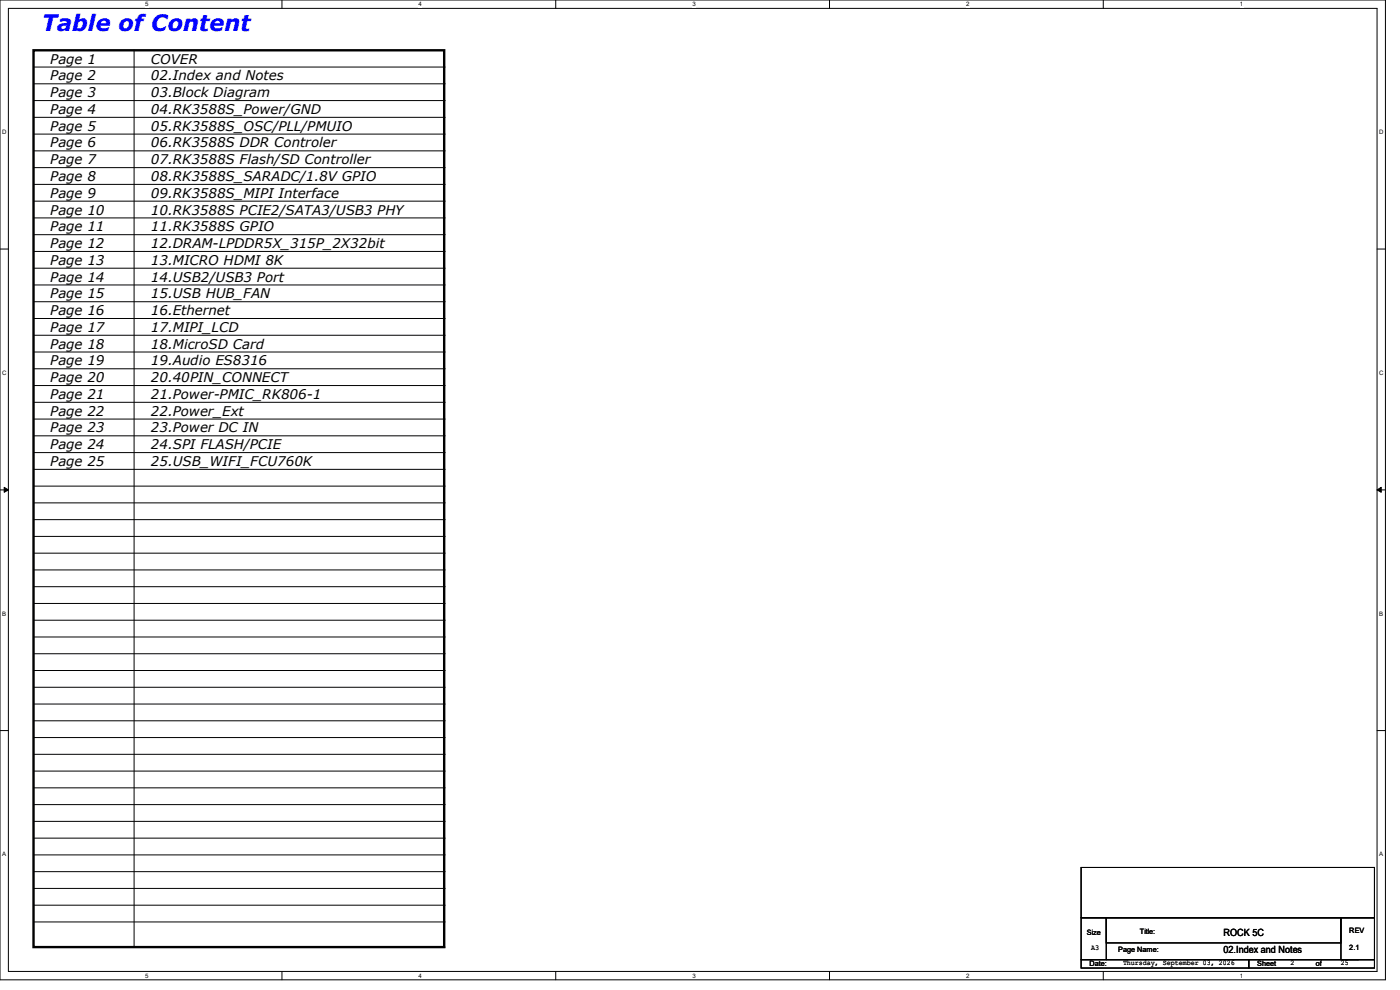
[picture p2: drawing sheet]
<svg xmlns="http://www.w3.org/2000/svg" width="297mm" height="210mm" viewBox="0 0 297 210" stroke-linecap="round" stroke-linejoin="round" font-family="sans-serif">
<defs><g id="words">
<text font-size="4.8" fill="#00f" x="8.9" y="6.6">Table of Content</text>
<g font-size="2.8">
<text x="10.7" y="17.1">Page 2</text>
<text x="10.7" y="13.5">Page 1</text>
<text x="32" y="13.5">COVER</text>
<text x="32" y="17.1">02.Index and Notes</text>
<text x="10.7" y="20.6">Page 3</text>
<text x="32" y="20.6">03.Block Diagram</text>
<text x="10.7" y="24.2">Page 4</text>
<text x="10.7" y="27.7">Page 5</text>
<text x="32" y="24.2">04.RK3588S_Power/GND</text>
<text x="32" y="27.7">05.RK3588S_OSC/PLL/PMUIO</text>
<text x="10.7" y="31.3">Page 6</text>
<text x="10.7" y="34.8">Page 7</text>
<text x="32" y="31.3">06.RK3588S DDR Controler</text>
<text x="32" y="34.8">07.RK3588S Flash/SD Controller</text>
<text x="10.7" y="38.4">Page 8</text>
<text x="10.7" y="42">Page 9</text>
<text x="32" y="38.4">08.RK3588S_SARADC/1.8V GPIO</text>
<text x="32" y="42">09.RK3588S_MIPI Interface</text>
<text x="10.7" y="45.5">Page 10</text>
<text x="32" y="45.5">10.RK3588S PCIE2/SATA3/USB3 PHY</text>
<text x="10.7" y="49.1">Page 11</text>
<text x="10.7" y="52.6">Page 12</text>
<text x="32" y="49.1">11.RK3588S GPIO</text>
<text x="32" y="52.6">12.DRAM-LPDDR5X_315P_2X32bit</text>
<text x="10.7" y="56.2">Page 13</text>
<text x="10.7" y="59.7">Page 14</text>
<text x="32" y="56.2">13.MICRO HDMI 8K</text>
<text x="32" y="59.7">14.USB2/USB3 Port</text>
<text x="10.7" y="63.3">Page 15</text>
<text x="32" y="63.3">15.USB HUB_FAN</text>
<text x="10.7" y="66.8">Page 16</text>
<text x="10.7" y="70.4">Page 17</text>
<text x="32" y="66.8">16.Ethernet</text>
<text x="32" y="70.4">17.MIPI_LCD</text>
<text x="10.7" y="74">Page 18</text>
<text x="10.7" y="77.5">Page 19</text>
<text x="32" y="74">18.MicroSD Card</text>
<text x="32" y="77.5">19.Audio ES8316</text>
<text x="10.7" y="81.1">Page 20</text>
<text x="32" y="81.1">20.40PIN_CONNECT</text>
<text x="10.7" y="84.6">Page 21</text>
<text x="10.7" y="88.2">Page 22</text>
<text x="32" y="84.6">21.Power-PMIC_RK806-1</text>
<text x="32" y="88.2">22.Power_Ext</text>
<text x="10.7" y="91.7">Page 23</text>
<text x="10.7" y="95.3">Page 24</text>
<text x="32" y="91.7">23.Power DC IN</text>
<text x="32" y="95.3">24.SPI FLASH/PCIE</text>
<text x="10.7" y="98.8">Page 25</text>
<text x="32" y="98.8">25.USB_WIFI_FCU760K</text>
</g>
<g font-size="2.1">
<text x="259.6" y="202.1">02.Index and Notes</text>
<text x="259.6" y="198.6">ROCK 5C</text>
</g>
<g font-size="1.6">
<text x="286.3" y="197.9">REV</text>
<text x="230.6" y="198.5">Size</text>
<text x="231.5" y="201.6">A3</text>
<text x="237.2" y="202">Page Name:</text>
<text x="241.8" y="198.1">Title:</text>
<text x="286.3" y="201.5">2.1</text>
<text x="231.1" y="205">Date:</text>
<text x="238.2" y="204.8">Thursday, September 03, 2026</text>
<text x="266.7" y="205">Sheet</text>
<text x="273.8" y="204.8">2</text>
<text x="279.1" y="205">of</text>
<text x="284.5" y="204.8">25</text>
</g>
<g font-size="1.3">
<text x="30.8" y="1.3">5</text>
<text x="88.8" y="1.3">4</text>
<text x="146.9" y="1.3">3</text>
<text x="205" y="1.3">2</text>
<text x="263.1" y="1.3">1</text>
<text x=".5" y="28.4">D</text>
<text x="292.6" y="28.4">D</text>
<text x=".5" y="79.5">C</text>
<text x="292.6" y="79.5">C</text>
<text x=".5" y="130.6">B</text>
<text x="292.6" y="130.6">B</text>
<text x=".5" y="181.7">A</text>
<text x="292.6" y="181.7">A</text>
<text x="30.8" y="207.4">5</text>
<text x="88.8" y="207.4">4</text>
<text x="146.9" y="207.4">3</text>
<text x="205" y="207.4">2</text>
<text x="263.1" y="207.4">1</text>
</g>
</g></defs>
<path d="M0 0h293.9v207.9h-293.9zM1.8 1.8h290.3v204.3h-290.3z" fill="none" stroke="#000" stroke-width=".21"/>
<g fill="#fff">
<path d="M30.8 .2h.7v1.4h-.7z"/>
<path d="M30.8 206.2h.7v1.4h-.7z"/>
</g>
<path d="M59.8 0v1.8M59.8 206.1v1.8" fill="none" stroke="#000" stroke-width=".21"/>
<g fill="#fff">
<path d="M88.8 .2h.7v1.4h-.7z"/>
<path d="M88.8 206.2h.7v1.4h-.7z"/>
</g>
<path d="M117.9 0v1.8M117.9 206.1v1.8" fill="none" stroke="#000" stroke-width=".21"/>
<g fill="#fff">
<path d="M146.9 .2h.7v1.4h-.7z"/>
<path d="M146.9 206.2h.7v1.4h-.7z"/>
</g>
<path d="M176 0v1.8M176 206.1v1.8" fill="none" stroke="#000" stroke-width=".21"/>
<g fill="#fff">
<path d="M205 .2h.7v1.4h-.7z"/>
<path d="M205 206.2h.7v1.4h-.7z"/>
</g>
<path d="M234.1 0v1.8M234.1 206.1v1.8" fill="none" stroke="#000" stroke-width=".21"/>
<g fill="#fff">
<path d="M263.1 .2h.6v1.4h-.6z"/>
<path d="M263.1 206.2h.6v1.4h-.6z"/>
<path d="M.5 27.3h.9v1.4h-.9z"/>
<path d="M292.6 27.3h.9v1.4h-.9z"/>
<path d="M.5 78.4h.9v1.4h-.9z"/>
<path d="M292.6 78.4h.9v1.4h-.9z"/>
</g>
<path d="M0 52.8h1.8M292.1 52.8h1.8" fill="none" stroke="#000" stroke-width=".21"/>
<g fill="#fff">
<path d="M.5 129.5h.8v1.4h-.8z"/>
<path d="M292.6 129.5h.8v1.4h-.8z"/>
</g>
<path d="M0 103.9h1.8M292.1 103.9h1.8" fill="none" stroke="#000" stroke-width=".21"/>
<path d="M.9 103.4l.9 .5-.9 .5zM292.1 103.9l.9-.5v1z" fill="#000" stroke="#000" stroke-width=".21"/>
<g fill="#fff">
<path d="M.5 180.5h.8v1.4h-.8z"/>
<path d="M292.6 180.5h.8v1.4h-.8z"/>
</g>
<g fill="none" stroke="#000" stroke-width=".21">
<path d="M7.1 14.2h87.1M7.1 17.8h87.1M28.4 10.7v190.2M94.2 14.2h.1M94.2 17.8h.1M7.1 21.3h87.1M7.1 24.9h87.1M7.1 28.4h87.1M7.1 32h87.1M7.1 35.6h87.1M7.1 39.1h87.1M94.2 21.3h.1"/>
<path d="M94.2 24.9h.1M94.2 28.4h.1M94.2 32h.1M94.2 35.6h.1M94.2 39.1h.1M7.1 42.7h87.1M7.1 46.2h87.1M7.1 49.8h87.1M7.1 53.3h87.1M7.1 56.9h87.1M94.2 42.7h.1M94.2 46.2h.1"/>
<path d="M94.2 49.8h.1M94.2 53.3h.1M94.2 56.9h.1M7.1 60.5h87.1M7.1 64h87.1M7.1 67.6h87.1M7.1 71.1h87.1M7.1 74.7h87.1M7.1 78.2h87.1M94.2 60.5h.1M94.2 64h.1M94.2 67.6h.1"/>
<path d="M94.2 71.1h.1M94.2 74.7h.1M94.2 78.2h.1M7.1 81.8h87.1M7.1 85.3h87.1M7.1 88.9h87.1M7.1 92.5h87.1M7.1 96h87.1M7.1 99.6h87.1M94.2 81.8h.1M94.2 85.3h.1M94.2 88.9h.1"/>
<path d="M94.2 92.5h.1M94.2 96h.1M94.2 99.6h.1M7.1 103.1h87.1M7.1 106.7h87.1M7.1 110.2h87.1M7.1 113.8h87.1M7.1 117.3h87.1M94.2 103.1h.1M94.2 106.7h.1M94.2 110.2h.1M94.2 113.8h.1"/>
<path d="M94.2 117.3h.1M7.1 120.9h87.1M7.1 124.5h87.1M7.1 128h87.1M7.1 131.6h87.1M7.1 135.1h87.1M7.1 138.7h87.1M94.2 120.9h.1M94.2 124.5h.1M94.2 128h.1M94.2 131.6h.1M94.2 135.1h.1"/>
<path d="M94.2 138.7h.1M0 155h1.8M7.1 142.2h87.1M7.1 145.8h87.1M7.1 149.4h87.1M7.1 152.9h87.1M7.1 156.5h87.1M94.2 142.2h.1M94.2 145.8h.1M94.2 149.4h.1M94.2 152.9h.1M94.2 156.5h.1"/>
<path d="M292.1 155h1.8M7.1 160h87.1M7.1 163.6h87.1M7.1 167.1h87.1M7.1 170.7h87.1M7.1 174.2h87.1M7.1 177.8h87.1M94.2 160h.1M94.2 163.6h.1M94.2 167.1h.1M94.2 170.7h.1M94.2 174.2h.1"/>
<path d="M94.2 177.8h.1M7.1 181.4h87.1M7.1 184.9h87.1M7.1 188.5h87.1M7.1 192h87.1M7.1 195.6h87.1M94.2 181.4h.1M94.2 184.9h.1M94.2 188.5h.1M94.2 192h.1M94.2 195.6h.1M229.4 184h62.2v10.7h-62.2z"/>
<path d="M229.4 194.7h5.3v8.9h-5.3zM234.7 194.7h49.8v5.3h-49.8zM284.5 194.7h7.1v8.9h-7.1zM7.1 200.9h87.1M28.4 200.9h.1M94.2 200.9h.1M229.4 203.6h35.5v1.8h-35.5zM234.7 203.6h53.3M264.9 203.6h26.7v1.8h-26.7zM288 203.6h.1"/>
</g>
<path d="M7.1 10.7h87.1v190.2h-87.1z" fill="none" stroke="#000" stroke-width=".51"/>
<use href="#words"/>
</svg>
